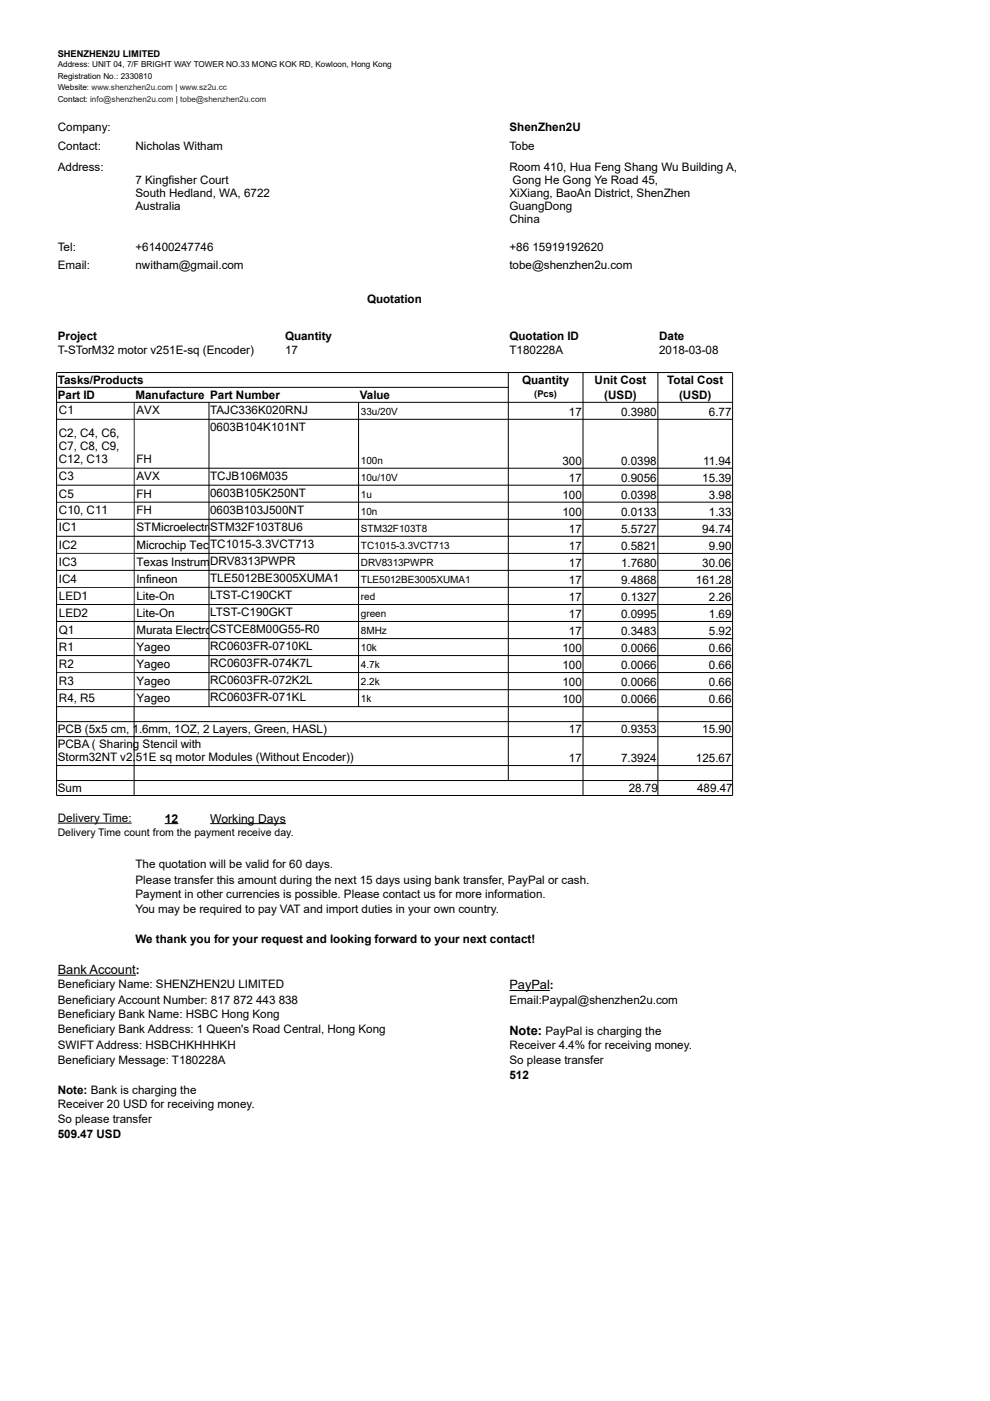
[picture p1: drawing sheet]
<svg xmlns="http://www.w3.org/2000/svg" width="210mm" height="297mm" viewBox="0 0 210 297" stroke-linecap="round" stroke-linejoin="round" font-family="sans-serif">
<defs><g id="words">
<g font-size="2.7">
<text x="12.2" y="206.5">Bank Account:</text>
<text x="108" y="209.8">PayPal:</text>
<text x="108" y="219.4">Note: PayPal is charging the</text>
</g>
<g font-size="2.6">
<text x="34.9" y="174.4">12</text>
<text x="44.6" y="174.4">Working Days</text>
</g>
<g font-size="2.5">
<text x="12.2" y="27.8">Company:</text>
<text x="108" y="27.8">ShenZhen2U</text>
<text x="12.2" y="31.7">Contact:</text>
<text x="28.7" y="31.7">Nicholas Witham</text>
<text x="108" y="31.7">Tobe</text>
<text x="12.2" y="36.2">Address:</text>
<text x="28.7" y="39">7 Kingfisher Court</text>
<text x="28.7" y="41.8">South Hedland, WA, 6722</text>
<text x="108" y="36.2">Room 410, Hua Feng Shang Wu Building A,</text>
<text x="108" y="41.8">XiXiang, BaoAn District, ShenZhen</text>
<text x="108.7" y="39">Gong He Gong Ye Road 45,</text>
<text x="28.7" y="44.5">Australia</text>
<text x="108" y="44.5">GuangDong</text>
<text x="108" y="47.3">China</text>
<text x="12.2" y="53.2">Tel:</text>
<text x="28.7" y="53.2">+61400247746</text>
<text x="108" y="53.2">+86 15919192620</text>
<text x="12.2" y="57.1">Email:</text>
<text x="28.7" y="57.1">nwitham@gmail.com</text>
<text x="108" y="57.1">tobe@shenzhen2u.com</text>
<text x="77.8" y="64.2">Quotation</text>
<text x="12.2" y="72">Project</text>
<text x="12.2" y="75.1">T-STorM32 motor v251E-sq (Encoder)</text>
<text x="60.4" y="72">Quantity</text>
<text x="60.4" y="75.1">17</text>
<text x="108" y="72">Quotation ID</text>
<text x="108" y="75.1">T180228A</text>
<text x="139.7" y="72">Date</text>
<text x="139.7" y="75.1">2018-03-08</text>
<text x="12.2" y="81.5">Tasks/Products</text>
<text x="110.7" y="81.5">Quantity</text>
<text x="126.1" y="81.5">Unit Cost</text>
<text x="141.5" y="81.5">Total Cost</text>
<text x="12.2" y="84.6">Part ID</text>
<text x="12.5" y="87.9">C1</text>
<text x="28.7" y="84.6">Manufacture Part Number</text>
<text x="28.9" y="87.9">AVX</text>
<text x="44.6" y="87.8">TAJC336K020RNJ</text>
<text x="76.3" y="84.6">Value</text>
<text x="120.6" y="88.1">17</text>
<text x="128.1" y="84.6">(USD)</text>
<text x="131.7" y="88.1">0.3980</text>
<text x="144" y="84.6">(USD)</text>
<text x="150.3" y="88.1">6.77</text>
<text x="12.5" y="92.7">C2, C4, C6,</text>
<text x="12.5" y="95.5">C7, C8, C9,</text>
<text x="44.6" y="91.4">0603B104K101NT</text>
<text x="12.5" y="101.8">C3</text>
<text x="12.5" y="98.2">C12, C13</text>
<text x="28.9" y="98.2">FH</text>
<text x="28.9" y="101.8">AVX</text>
<text x="44.6" y="101.7">TCJB106M035</text>
<text x="119.2" y="98.5">300</text>
<text x="131.7" y="98.5">0.0398</text>
<text x="149.1" y="98.5">11.94</text>
<text x="12.5" y="105.5">C5</text>
<text x="28.9" y="105.5">FH</text>
<text x="44.6" y="105.3">0603B105K250NT</text>
<text x="119.2" y="105.7">100</text>
<text x="120.6" y="102.1">17</text>
<text x="131.7" y="102.1">0.9056</text>
<text x="131.7" y="105.7">0.0398</text>
<text x="148.9" y="102.1">15.39</text>
<text x="150.3" y="105.7">3.98</text>
<text x="12.5" y="109.1">C10, C11</text>
<text x="12.5" y="112.7">IC1</text>
<text x="28.9" y="109.1">FH</text>
<text x="28.9" y="112.7">STMicroelectroSTM32F103T8U6</text>
<text x="44.6" y="109">0603B103J500NT</text>
<text x="119.2" y="109.3">100</text>
<text x="120.6" y="112.9">17</text>
<text x="131.7" y="109.3">0.0133</text>
<text x="131.7" y="112.9">5.5727</text>
<text x="148.9" y="112.9">94.74</text>
<text x="150.3" y="109.3">1.33</text>
<text x="12.5" y="116.3">IC2</text>
<text x="12.5" y="119.9">IC3</text>
<text x="28.9" y="116.3">Microchip Tec</text>
<text x="28.9" y="119.9">Texas Instrum</text>
<text x="44.6" y="116.2">TC1015-3.3VCT713</text>
<text x="44.6" y="119.8">DRV8313PWPR</text>
<text x="120.6" y="116.6">17</text>
<text x="131.7" y="116.6">0.5821</text>
<text x="150.3" y="116.6">9.90</text>
<text x="12.5" y="123.5">IC4</text>
<text x="28.9" y="123.5">Infineon</text>
<text x="44.6" y="123.4">TLE5012BE3005XUMA1</text>
<text x="120.6" y="120.2">17</text>
<text x="120.6" y="123.8">17</text>
<text x="131.7" y="120.2">1.7680</text>
<text x="131.7" y="123.8">9.4868</text>
<text x="147.6" y="123.8">161.28</text>
<text x="148.9" y="120.2">30.06</text>
<text x="12.5" y="127.1">LED1</text>
<text x="12.5" y="130.7">LED2</text>
<text x="28.9" y="127.1">Lite-On</text>
<text x="28.9" y="130.7">Lite-On</text>
<text x="44.6" y="127">LTST-C190CKT</text>
<text x="44.6" y="130.6">LTST-C190GKT</text>
<text x="120.6" y="127.4">17</text>
<text x="120.6" y="131">17</text>
<text x="131.7" y="127.4">0.1327</text>
<text x="131.7" y="131">0.0995</text>
<text x="150.3" y="127.4">2.26</text>
<text x="150.3" y="131">1.69</text>
<text x="12.5" y="134.4">Q1</text>
<text x="12.5" y="138">R1</text>
<text x="28.9" y="134.4">Murata Electro</text>
<text x="28.9" y="138">Yageo</text>
<text x="44.6" y="134.2">CSTCE8M00G55-R0</text>
<text x="44.6" y="137.9">RC0603FR-0710KL</text>
<text x="120.6" y="134.6">17</text>
<text x="131.7" y="134.6">0.3483</text>
<text x="150.3" y="134.6">5.92</text>
<text x="12.5" y="141.6">R2</text>
<text x="28.9" y="141.6">Yageo</text>
<text x="44.6" y="141.5">RC0603FR-074K7L</text>
<text x="119.2" y="138.2">100</text>
<text x="119.2" y="141.8">100</text>
<text x="131.7" y="138.2">0.0066</text>
<text x="131.7" y="141.8">0.0066</text>
<text x="150.3" y="138.2">0.66</text>
<text x="150.3" y="141.8">0.66</text>
<text x="12.5" y="145.2">R3</text>
<text x="12.5" y="148.8">R4, R5</text>
<text x="28.9" y="145.2">Yageo</text>
<text x="28.9" y="148.8">Yageo</text>
<text x="44.6" y="145.1">RC0603FR-072K2L</text>
<text x="44.6" y="148.7">RC0603FR-071KL</text>
<text x="119.2" y="145.5">100</text>
<text x="119.2" y="149">100</text>
<text x="131.7" y="145.5">0.0066</text>
<text x="131.7" y="149">0.0066</text>
<text x="150.3" y="145.5">0.66</text>
<text x="150.3" y="149">0.66</text>
<text x="12.2" y="155.5">PCB (5x5 cm, 1.6mm, 1OZ, 2 Layers, Green, HASL)</text>
<text x="120.6" y="155.4">17</text>
<text x="131.7" y="155.4">0.9353</text>
<text x="148.9" y="155.4">15.90</text>
<text x="12.2" y="158.7">PCBA ( Sharing Stencil with</text>
<text x="12.2" y="161.4">Storm32NT v2.51E sq motor Modules (Without Encoder))</text>
<text x="120.6" y="161.6">17</text>
<text x="131.7" y="161.6">7.3924</text>
<text x="147.6" y="161.6">125.67</text>
<text x="12.2" y="168">Sum</text>
<text x="133.3" y="167.9">28.79</text>
<text x="147.8" y="168">489.47</text>
<text x="12.2" y="174.3">Delivery Time:</text>
<text x="28.7" y="184">The quotation will be valid for 60 days.</text>
<text x="28.7" y="187.3">Please transfer this amount during the next 15 days using bank transfer, PayPal or cash.</text>
<text x="28.7" y="190.5">Payment in other currencies is possible. Please contact us for more information.</text>
<text x="28.7" y="193.6">You may be required to pay VAT and import duties in your own country.</text>
<text x="28.7" y="200">We thank you for your request and looking forward to your next contact!</text>
<text x="12.2" y="209.5">Beneficiary Name: SHENZHEN2U LIMITED</text>
<text x="12.2" y="212.8">Beneficiary Account Number: 817 872 443 838</text>
<text x="12.2" y="215.9">Beneficiary Bank Name: HSBC Hong Kong</text>
<text x="108" y="212.8">Email:Paypal@shenzhen2u.com</text>
<text x="12.2" y="219.1">Beneficiary Bank Address: 1 Queen's Road Central, Hong Kong</text>
<text x="12.2" y="222.4">SWIFT Address: HSBCHKHHHKH</text>
<text x="12.2" y="225.5">Beneficiary Message: T180228A</text>
<text x="108" y="222.4">Receiver 4.4% for receiving money.</text>
<text x="108" y="225.5">So please transfer</text>
<text x="12.2" y="231.9">Note: Bank is charging the</text>
<text x="108" y="228.7">512</text>
<text x="12.2" y="235">Receiver 20 USD for receiving money.</text>
<text x="12.2" y="238.2">So please transfer</text>
<text x="12.2" y="241.3">509.47 USD</text>
</g>
<text font-size="2.2" x="12.2" y="177.3">Delivery Time count from the payment receive day.</text>
<g font-size="2.1">
<text x="76.5" y="87.9">33u/20V</text>
<text x="76.5" y="98.3">100n</text>
<text x="76.5" y="101.9">10u/10V</text>
<text x="76.5" y="105.6">1u</text>
<text x="76.5" y="109.1">10n</text>
<text x="76.5" y="112.7">STM32F103T8</text>
<text x="76.5" y="116.4">TC1015-3.3VCT713</text>
<text x="76.5" y="120">DRV8313PWPR</text>
<text x="76.5" y="123.6">TLE5012BE3005XUMA1</text>
<text x="76.5" y="127.2">red</text>
<text x="76.5" y="130.8">green</text>
<text x="76.5" y="134.4">8MHz</text>
<text x="76.5" y="138">10k</text>
<text x="76.5" y="141.7">4.7k</text>
<text x="76.5" y="145.3">2.2k</text>
<text x="76.5" y="148.9">1k</text>
</g>
<g font-size="2">
<text x="12.2" y="12">SHENZHEN2U LIMITED</text>
<text x="113.3" y="84.2">(Pcs)</text>
</g>
<g font-size="1.7">
<text x="12.2" y="14.3">Address: UNIT 04, 7/F BRIGHT WAY TOWER NO.33 MONG KOK RD, Kowloon, Hong Kong</text>
<text x="12.2" y="16.7">Registration No.: 2330810</text>
<text x="12.2" y="19.1">Website: www.shenzhen2u.com | www.sz2u.cc</text>
<text x="12.2" y="21.6">Contact: info@shenzhen2u.com | tobe@shenzhen2u.com</text>
</g>
</g></defs>
<g fill="none" stroke="#000" stroke-width=".21">
<path d="M12 79h143.3v89.7h-143.3zM107.8 79v86.5M123.6 79v89.7M139.5 79v89.7M12 82.1h95.8M28.4 85.3h126.9M28.4 88.9h126.9M28.4 99.3h126.9M44.3 85.3v64.5M76 85.3v64.5M28.4 102.9h126.9M28.4 106.5h126.9"/>
<path d="M28.4 110.1h126.9M28.4 113.7h126.9M28.4 117.3h126.9M28.4 120.9h126.9M28.4 124.5h126.9M28.4 128.2h126.9M28.4 131.8h126.9M28.4 135.4h126.9M28.4 139h126.9M12 153h143.3M12 156.2h143.3M28.4 142.6h126.9"/>
<path d="M28.4 146.2h126.9M155.3 149.8h-126.9v18.9M12 162.3h143.3M12 165.5h143.3M12.2 174.5h15.7M34.9 174.6h2.9M44.6 174.6h16M12.2 206.8h16.6M108 210h8.6"/>
</g>
<g fill="#000">
<path d="M12 85.2h16.5l-.1 .2h-16.4z" fill-rule="evenodd"/>
<path d="M12 88.8l16.4 .1-16.4 .1z" fill-rule="evenodd"/>
<path d="M12 99.2l16.4 .1h-16.4z" fill-rule="evenodd"/>
<path d="M28.4 85.3l.1 64.5-.1-.1z" fill-rule="evenodd"/>
<path d="M12 102.8l16.4 .1-16.4 .1z" fill-rule="evenodd"/>
<path d="M12 106.4l16.4 .1-16.4 .1z" fill-rule="evenodd"/>
<path d="M12 110l16.4 .1-16.4 .1z" fill-rule="evenodd"/>
<path d="M12 113.6l16.4 .1-16.4 .1z" fill-rule="evenodd"/>
<path d="M12 117.2l16.4 .1-16.4 .1z" fill-rule="evenodd"/>
<path d="M12 120.8l16.4 .1-16.4 .1z" fill-rule="evenodd"/>
<path d="M12 124.5h16.4l-16.4 .1z" fill-rule="evenodd"/>
<path d="M12 128.1l16.4 .1-16.4 .1z" fill-rule="evenodd"/>
<path d="M12 131.7l16.4 .1-16.4 .1z" fill-rule="evenodd"/>
<path d="M12 135.3l16.4 .1-16.4 .1z" fill-rule="evenodd"/>
<path d="M12 138.9l16.4 .1-16.4 .1z" fill-rule="evenodd"/>
<path d="M12 142.5l16.4 .1-16.4 .1z" fill-rule="evenodd"/>
<path d="M12 146.1l16.4 .1-16.4 .1z" fill-rule="evenodd"/>
<path d="M12 149.7h16.4v.2h-16.4z" fill-rule="evenodd"/>
</g>
<use href="#words"/>
</svg>
